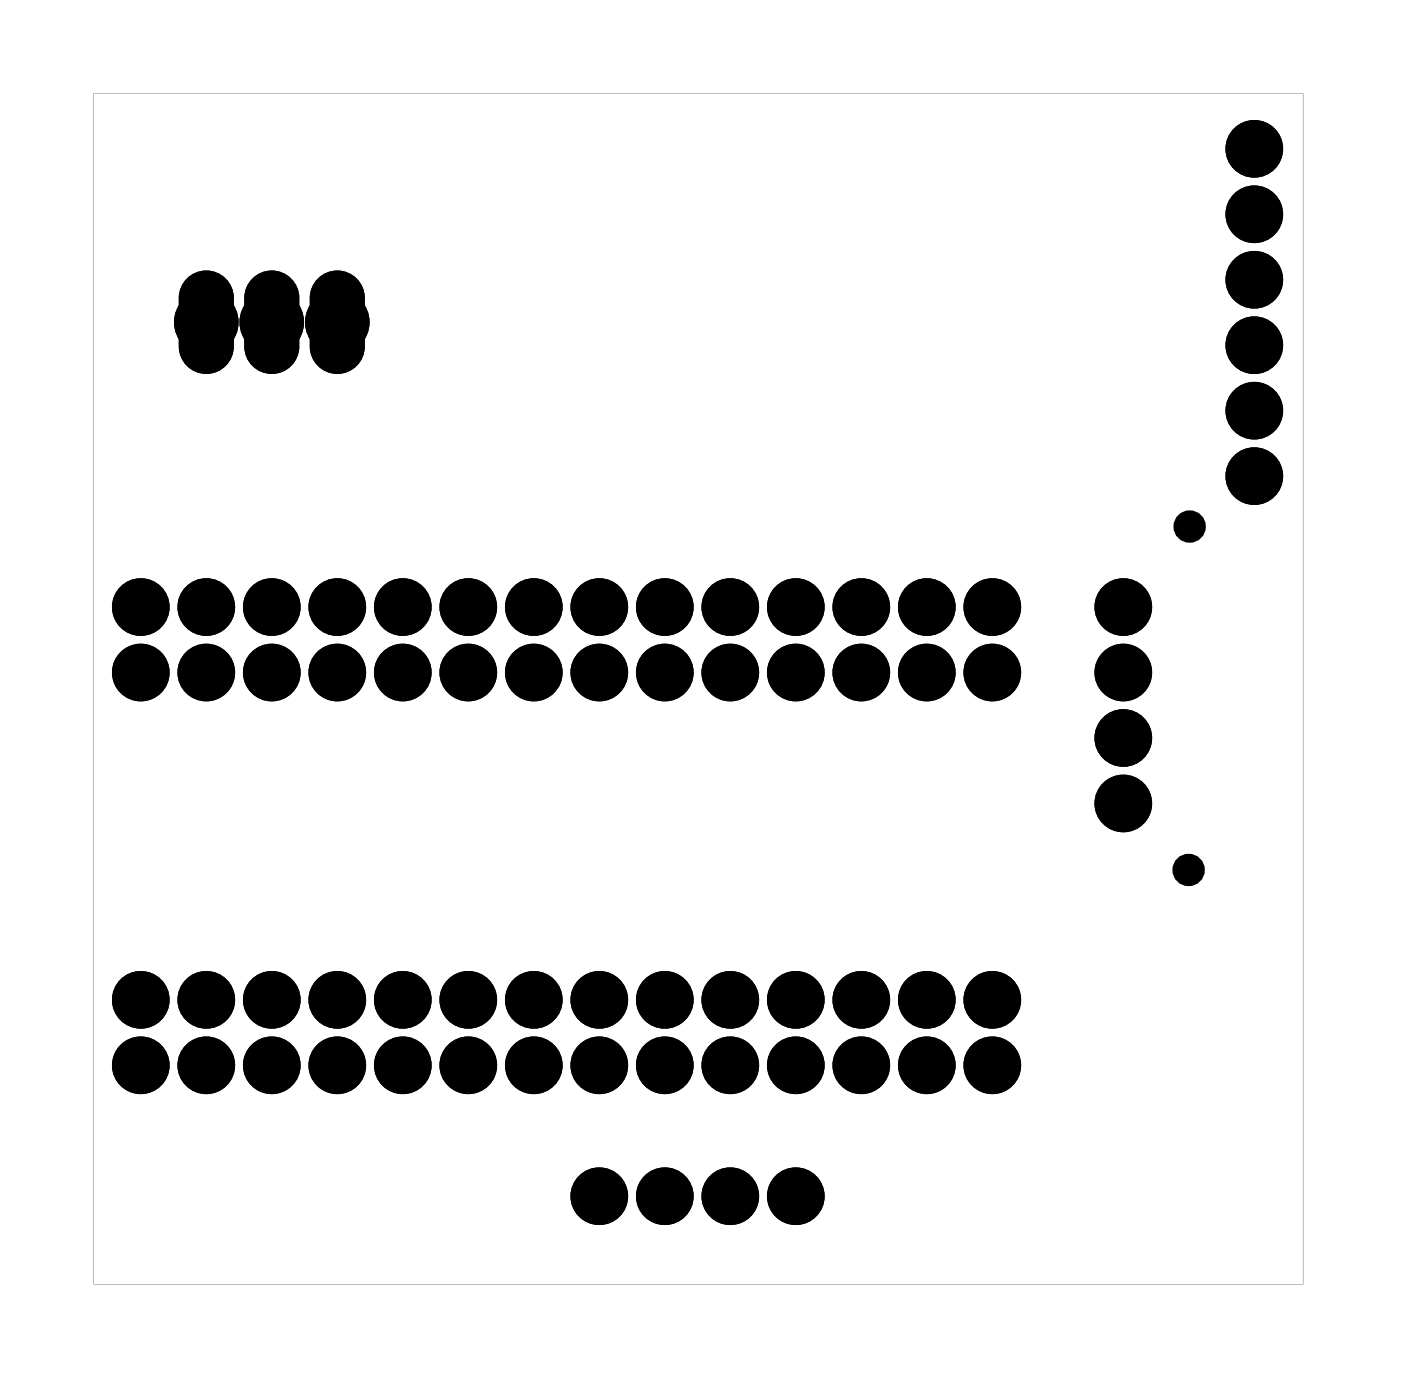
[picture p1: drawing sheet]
<svg xmlns="http://www.w3.org/2000/svg" width="54mm" height="54mm" viewBox="0 0 54 54" stroke-linecap="round" stroke-linejoin="round" font-family="sans-serif">
<g fill="#000">
<path d="M7.3 10.9l-.2 .3v.4v1.8a.94 .94 0 0 0 .9 1 .94 .94 0 0 0 .9-1v-1.8a.94 .94 0 0 0-.5-.9 .94 .94 0 0 0-1.1 .2zM7.4 12.5a.6 .6 0 0 1 1.2 0 .6 .6 0 0 1-1.2 0z"/>
<path d="M7.3 10.9l-.2 .3v.4v1.8a.94 .94 0 0 0 .9 1 .94 .94 0 0 0 .9-1v-1.8a.94 .94 0 0 0-.5-.9 .94 .94 0 0 0-1.1 .2zM7.4 12.5a.6 .6 0 0 1 1.2 0 .6 .6 0 0 1-1.2 0z"/>
<path d="M9.9 10.9l-.2 .3-.1 .4v1.8a.94 .94 0 0 0 .9 1 .94 .94 0 0 0 1-1v-1.8a.94 .94 0 0 0-.6-.9 .94 .94 0 0 0-1 .2zM10 12.5a.56 .56 0 0 1 1.1 0 .56 .56 0 0 1-1.1 0z"/>
<path d="M9.9 10.9l-.2 .3-.1 .4v1.8a.94 .94 0 0 0 .9 1 .94 .94 0 0 0 1-1v-1.8a.94 .94 0 0 0-.6-.9 .94 .94 0 0 0-1 .2zM10 12.5a.56 .56 0 0 1 1.1 0 .56 .56 0 0 1-1.1 0z"/>
<path d="M12.4 10.9l-.2 .3-.1 .4v1.8a.94 .94 0 0 0 1 1 .94 .94 0 0 0 .9-1v-1.8a.94 .94 0 0 0-.6-.9 .94 .94 0 0 0-1 .2zM12.5 12.5a.56 .56 0 0 1 1.1 0 .56 .56 0 0 1-1.1 0z"/>
<path d="M12.4 10.9l-.2 .3-.1 .4v1.8a.94 .94 0 0 0 1 1 .94 .94 0 0 0 .9-1v-1.8a.94 .94 0 0 0-.6-.9 .94 .94 0 0 0-1 .2zM12.5 12.5a.56 .56 0 0 1 1.1 0 .56 .56 0 0 1-1.1 0z"/>
<path d="M3.6 3.6v46.2h46.9v-46.2zM3.6 3.6h46.9v46.2h-46.9z"/>
</g>
<g fill="#000">
<circle cx="8" cy="12.5" r="1.03"/>
<circle cx="10.5" cy="12.5" r="1.03"/>
<circle cx="13.1" cy="12.5" r="1.03"/>
<circle cx="48.6" cy="13.4" r=".74"/>
<circle cx="48.6" cy="10.9" r=".74"/>
<circle cx="48.6" cy="5.8" r=".74"/>
<circle cx="48.6" cy="8.3" r=".74"/>
<circle cx="48.6" cy="18.5" r=".74"/>
<circle cx="48.6" cy="15.9" r=".74"/>
<circle cx="5.5" cy="26.1" r=".74"/>
<circle cx="5.5" cy="23.6" r=".74"/>
<circle cx="5.5" cy="38.8" r=".74"/>
<circle cx="8" cy="26.1" r=".74"/>
<circle cx="8" cy="23.6" r=".74"/>
<circle cx="8" cy="38.8" r=".74"/>
<circle cx="10.5" cy="26.1" r=".74"/>
<circle cx="10.5" cy="23.6" r=".74"/>
<circle cx="10.5" cy="38.8" r=".74"/>
<circle cx="13.1" cy="26.1" r=".74"/>
<circle cx="13.1" cy="23.6" r=".74"/>
<circle cx="13.1" cy="38.8" r=".74"/>
<circle cx="15.6" cy="26.1" r=".74"/>
<circle cx="15.6" cy="23.6" r=".74"/>
<circle cx="15.6" cy="38.8" r=".74"/>
<circle cx="18.2" cy="26.1" r=".74"/>
<circle cx="18.2" cy="23.6" r=".74"/>
<circle cx="18.2" cy="38.8" r=".74"/>
<circle cx="20.7" cy="26.1" r=".74"/>
<circle cx="20.7" cy="23.6" r=".74"/>
<circle cx="20.7" cy="38.8" r=".74"/>
<circle cx="23.2" cy="26.1" r=".74"/>
<circle cx="23.2" cy="23.6" r=".74"/>
<circle cx="23.2" cy="38.8" r=".74"/>
<circle cx="25.8" cy="26.1" r=".74"/>
<circle cx="25.8" cy="23.6" r=".74"/>
<circle cx="25.8" cy="38.8" r=".74"/>
<circle cx="28.3" cy="26.1" r=".74"/>
<circle cx="28.3" cy="23.6" r=".74"/>
<circle cx="28.3" cy="38.8" r=".74"/>
<circle cx="30.9" cy="26.1" r=".74"/>
<circle cx="30.9" cy="23.6" r=".74"/>
<circle cx="30.9" cy="38.8" r=".74"/>
<circle cx="33.4" cy="26.1" r=".74"/>
<circle cx="33.4" cy="23.6" r=".74"/>
<circle cx="33.4" cy="38.8" r=".74"/>
<circle cx="35.9" cy="26.1" r=".74"/>
<circle cx="35.9" cy="23.6" r=".74"/>
<circle cx="35.9" cy="38.8" r=".74"/>
<circle cx="38.5" cy="26.1" r=".74"/>
<circle cx="38.5" cy="23.6" r=".74"/>
<circle cx="38.5" cy="38.8" r=".74"/>
<circle cx="43.6" cy="31.2" r=".74"/>
<circle cx="43.6" cy="26.1" r=".74"/>
<circle cx="43.6" cy="23.6" r=".74"/>
<circle cx="43.6" cy="28.6" r=".74"/>
<circle cx="46.1" cy="33.8" r=".35"/>
<circle cx="46.1" cy="20.4" r=".35"/>
<circle cx="5.5" cy="41.3" r=".74"/>
<circle cx="8" cy="41.3" r=".74"/>
<circle cx="10.5" cy="41.3" r=".74"/>
<circle cx="13.1" cy="41.3" r=".74"/>
<circle cx="15.6" cy="41.3" r=".74"/>
<circle cx="18.2" cy="41.3" r=".74"/>
<circle cx="20.7" cy="41.3" r=".74"/>
<circle cx="23.2" cy="41.3" r=".74"/>
<circle cx="23.2" cy="46.4" r=".74"/>
<circle cx="25.8" cy="41.3" r=".74"/>
<circle cx="25.8" cy="46.4" r=".74"/>
<circle cx="28.3" cy="41.3" r=".74"/>
<circle cx="28.3" cy="46.4" r=".74"/>
<circle cx="30.9" cy="41.3" r=".74"/>
<circle cx="30.9" cy="46.4" r=".74"/>
<circle cx="33.4" cy="41.3" r=".74"/>
<circle cx="35.9" cy="41.3" r=".74"/>
<circle cx="38.5" cy="41.3" r=".74"/>
</g>
<g fill="none" stroke="#000" stroke-width=".76" stroke-linecap="butt">
<circle cx="48.6" cy="8.3" r=".74"/>
<circle cx="48.6" cy="5.8" r=".74"/>
<circle cx="48.6" cy="10.9" r=".74"/>
<circle cx="48.6" cy="13.4" r=".74"/>
<circle cx="48.6" cy="15.9" r=".74"/>
<circle cx="48.6" cy="18.5" r=".74"/>
<circle cx="5.5" cy="38.8" r=".74"/>
<circle cx="5.5" cy="23.6" r=".74"/>
<circle cx="5.5" cy="26.1" r=".74"/>
<circle cx="8" cy="26.1" r=".74"/>
<circle cx="8" cy="38.8" r=".74"/>
<circle cx="8" cy="23.6" r=".74"/>
<circle cx="10.5" cy="23.6" r=".74"/>
<circle cx="10.5" cy="26.1" r=".74"/>
<circle cx="10.5" cy="38.8" r=".74"/>
<circle cx="13.1" cy="23.6" r=".74"/>
<circle cx="13.1" cy="26.1" r=".74"/>
<circle cx="13.1" cy="38.8" r=".74"/>
<circle cx="15.6" cy="23.6" r=".74"/>
<circle cx="15.6" cy="38.8" r=".74"/>
<circle cx="15.6" cy="26.1" r=".74"/>
<circle cx="18.2" cy="38.8" r=".74"/>
<circle cx="18.2" cy="26.1" r=".74"/>
<circle cx="18.2" cy="23.6" r=".74"/>
<circle cx="20.7" cy="23.6" r=".74"/>
<circle cx="20.7" cy="26.1" r=".74"/>
<circle cx="20.7" cy="38.8" r=".74"/>
<circle cx="23.2" cy="26.1" r=".74"/>
<circle cx="23.2" cy="38.8" r=".74"/>
<circle cx="23.2" cy="23.6" r=".74"/>
<circle cx="25.8" cy="38.8" r=".74"/>
<circle cx="25.8" cy="23.6" r=".74"/>
<circle cx="25.8" cy="26.1" r=".74"/>
<circle cx="28.3" cy="26.1" r=".74"/>
<circle cx="28.3" cy="23.6" r=".74"/>
<circle cx="28.3" cy="38.8" r=".74"/>
<circle cx="30.9" cy="38.8" r=".74"/>
<circle cx="30.9" cy="23.6" r=".74"/>
<circle cx="30.9" cy="26.1" r=".74"/>
<circle cx="33.4" cy="23.6" r=".74"/>
<circle cx="33.4" cy="38.8" r=".74"/>
<circle cx="33.4" cy="26.1" r=".74"/>
<circle cx="35.9" cy="23.6" r=".74"/>
<circle cx="35.9" cy="38.8" r=".74"/>
<circle cx="35.9" cy="26.1" r=".74"/>
<circle cx="38.5" cy="26.1" r=".74"/>
<circle cx="38.5" cy="38.8" r=".74"/>
<circle cx="38.5" cy="23.6" r=".74"/>
<circle cx="43.6" cy="26.1" r=".74"/>
<circle cx="43.6" cy="23.6" r=".74"/>
<circle cx="43.6" cy="31.2" r=".74"/>
<circle cx="43.6" cy="28.6" r=".74"/>
<circle cx="5.5" cy="41.3" r=".74"/>
<circle cx="8" cy="41.3" r=".74"/>
<circle cx="10.5" cy="41.3" r=".74"/>
<circle cx="13.1" cy="41.3" r=".74"/>
<circle cx="15.6" cy="41.3" r=".74"/>
<circle cx="18.2" cy="41.3" r=".74"/>
<circle cx="20.7" cy="41.3" r=".74"/>
<circle cx="23.2" cy="41.3" r=".74"/>
<circle cx="23.2" cy="46.4" r=".74"/>
<circle cx="25.8" cy="41.3" r=".74"/>
<circle cx="25.8" cy="46.4" r=".74"/>
<circle cx="28.3" cy="41.3" r=".74"/>
<circle cx="28.3" cy="46.4" r=".74"/>
<circle cx="30.9" cy="41.3" r=".74"/>
<circle cx="30.9" cy="46.4" r=".74"/>
<circle cx="33.4" cy="41.3" r=".74"/>
<circle cx="35.9" cy="41.3" r=".74"/>
<circle cx="38.5" cy="41.3" r=".74"/>
</g>
<g fill="none" stroke="#000" stroke-width=".45">
<circle cx="8" cy="12.5" r="1.03"/>
<circle cx="10.5" cy="12.5" r="1.03"/>
<circle cx="13.1" cy="12.5" r="1.03"/>
</g>
<g fill="none" stroke="#000" stroke-width=".25">
<path d="M7.3 10.9a.94 .94 0 0 1 1.1-.2 .94 .94 0 0 1 .5 .9v1.8a.94 .94 0 0 1-.9 1 .94 .94 0 0 1-.9-1v-1.8v-.4zM9.9 10.9a.94 .94 0 0 1 1-.2 .94 .94 0 0 1 .6 .9v1.8a.94 .94 0 0 1-1 1 .94 .94 0 0 1-.9-1v-1.8l.1-.4zM12.4 10.9a.94 .94 0 0 1 1-.2 .94 .94 0 0 1 .6 .9v1.8a.94 .94 0 0 1-.9 1 .94 .94 0 0 1-1-1v-1.8l.1-.4z"/>
<circle cx="8" cy="12.5" r=".56"/>
<circle cx="10.5" cy="12.5" r=".56"/>
<circle cx="13.1" cy="12.5" r=".56"/>
</g>
<g fill="none" stroke="#000" stroke-width=".55">
<circle cx="46.1" cy="33.8" r=".35"/>
<circle cx="46.1" cy="20.4" r=".35"/>
</g>
</svg>
